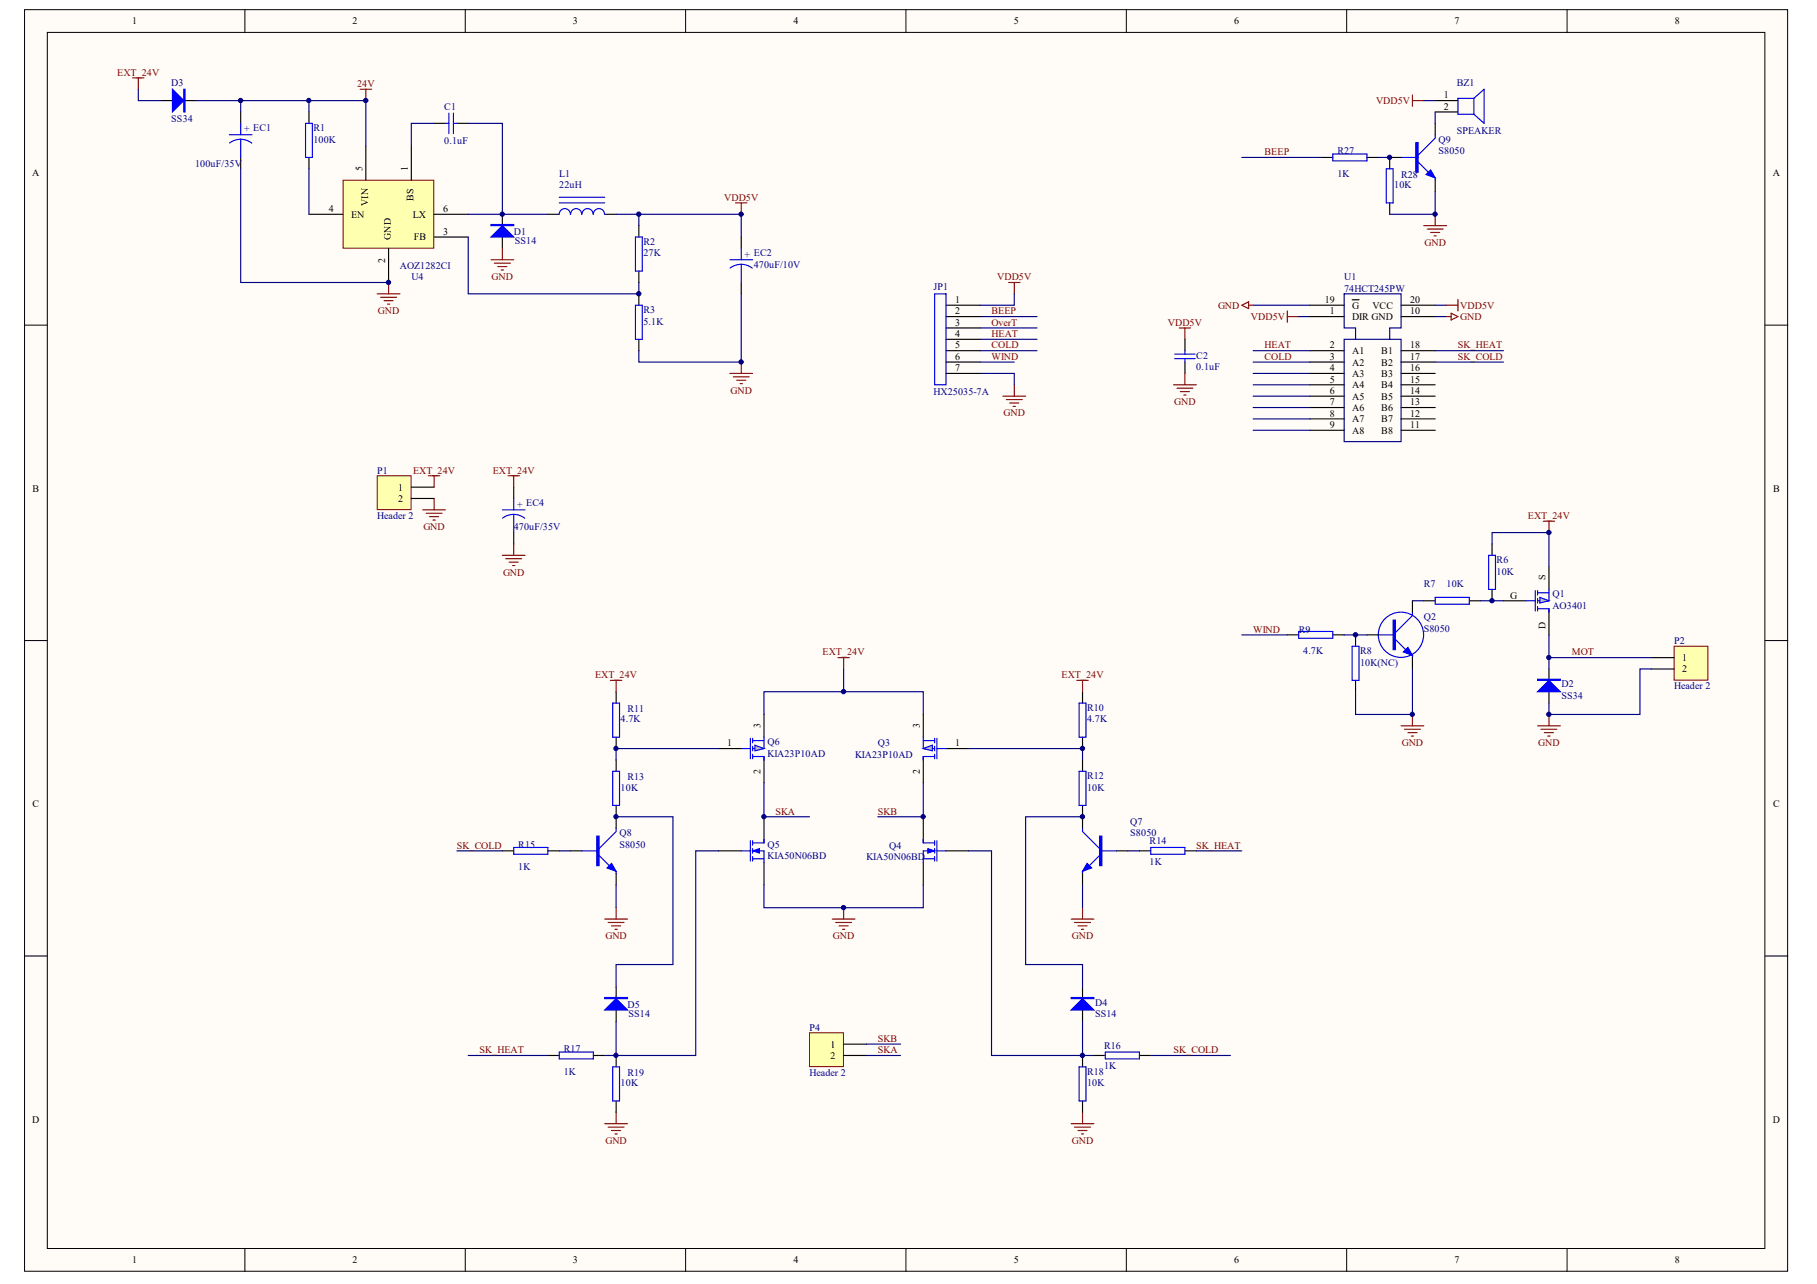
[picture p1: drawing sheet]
<svg xmlns="http://www.w3.org/2000/svg" width="297mm" height="210mm" viewBox="0 0 297 210" stroke-linecap="round" stroke-linejoin="round" font-family="sans-serif">
<defs><g id="words">
<g font-size="1.6">
<text x="21.6" y="4">1</text>
<text x="57.6" y="4">2</text>
<text x="93.7" y="4">3</text>
<text x="129.7" y="4">4</text>
<text x="165.7" y="4">5</text>
<text x="201.7" y="4">6</text>
<text x="237.8" y="4">7</text>
<text x="273.8" y="4">8</text>
<text x="236" y="16.1">1</text>
<text x="236" y="17.9">2</text>
<text x="5.3" y="28.8">A</text>
<text x="59.3" y="28" transform="rotate(-90 59.3 28)">5</text>
<text x="66.7" y="28" transform="rotate(-90 66.7 28)">1</text>
<text x="289.8" y="28.8">A</text>
<text x="53.8" y="34.7">4</text>
<text x="57.4" y="35.6">EN</text>
<text x="60.2" y="33.7" transform="rotate(-90 60.2 33.7)">VIN</text>
<text x="67.5" y="35.6">LX</text>
<text x="67.6" y="32.8" transform="rotate(-90 67.6 32.8)">BS</text>
<text x="72.5" y="34.7">6</text>
<text x="63.9" y="39.3" transform="rotate(-90 63.9 39.3)">GND</text>
<text x="67.6" y="39.3">FB</text>
<text x="72.5" y="38.4">3</text>
<text x="63" y="42.9" transform="rotate(-90 63 42.9)">2</text>
<text x="156.1" y="49.5">1</text>
<text x="156.1" y="51.4">2</text>
<text x="156.1" y="53.3">3</text>
<text x="216.6" y="49.5">19</text>
<text x="217.4" y="51.4">1</text>
<text x="221" y="52.3">DIR GND</text>
<text x="221" y="50.5">G</text>
<text x="224.4" y="50.5">VCC</text>
<text x="230.5" y="51.4">10</text>
<text x="230.5" y="49.5">20</text>
<text x="156.1" y="55.1">4</text>
<text x="156.1" y="57">5</text>
<text x="156.1" y="58.8">6</text>
<text x="217.4" y="57">2</text>
<text x="217.4" y="58.8">3</text>
<text x="221" y="57.9">A1</text>
<text x="221" y="59.8">A2</text>
<text x="225.8" y="59.8">B2</text>
<text x="225.8" y="57.9">B1</text>
<text x="230.5" y="58.8">17</text>
<text x="230.5" y="57">18</text>
<text x="156.1" y="60.7">7</text>
<text x="217.4" y="60.7">4</text>
<text x="217.4" y="62.5">5</text>
<text x="217.4" y="64.4">6</text>
<text x="221" y="61.6">A3</text>
<text x="221" y="63.5">A4</text>
<text x="221" y="65.3">A5</text>
<text x="225.8" y="65.3">B5</text>
<text x="225.8" y="63.5">B4</text>
<text x="225.8" y="61.6">B3</text>
<text x="230.5" y="64.4">14</text>
<text x="230.5" y="62.5">15</text>
<text x="230.5" y="60.7">16</text>
<text x="217.4" y="66.3">7</text>
<text x="217.4" y="68.1">8</text>
<text x="217.4" y="70">9</text>
<text x="221" y="67.2">A6</text>
<text x="221" y="69">A7</text>
<text x="221" y="70.9">A8</text>
<text x="225.8" y="70.9">B8</text>
<text x="225.8" y="69">B7</text>
<text x="225.8" y="67.2">B6</text>
<text x="230.5" y="70">11</text>
<text x="230.5" y="68.1">12</text>
<text x="230.5" y="66.3">13</text>
<text x="5.3" y="80.4">B</text>
<text x="65.1" y="80.2">1</text>
<text x="65.1" y="82.1">2</text>
<text x="289.9" y="80.4">B</text>
<text x="252.7" y="94.9" transform="rotate(-90 252.7 94.9)">S</text>
<text x="246.9" y="97.8">G</text>
<text x="252.7" y="102.8" transform="rotate(-90 252.7 102.8)">D</text>
<text x="275" y="108.1">1</text>
<text x="275" y="109.9">2</text>
<text x="124.3" y="119" transform="rotate(-90 124.3 119)">3</text>
<text x="150.4" y="119" transform="rotate(-90 150.4 119)">3</text>
<text x="118.9" y="122">1</text>
<text x="156.1" y="122">1</text>
<text x="5.3" y="132">C</text>
<text x="124.3" y="126.6" transform="rotate(-90 124.3 126.6)">2</text>
<text x="150.4" y="126.6" transform="rotate(-90 150.4 126.6)">2</text>
<text x="289.9" y="132">C</text>
<text x="135.8" y="171.3">1</text>
<text x="135.8" y="173.1">2</text>
<text x="5.3" y="183.5">D</text>
<text x="289.8" y="183.5">D</text>
<text x="21.6" y="206.5">1</text>
<text x="57.6" y="206.5">2</text>
<text x="93.7" y="206.5">3</text>
<text x="129.7" y="206.5">4</text>
<text x="165.7" y="206.5">5</text>
<text x="201.7" y="206.5">6</text>
<text x="237.8" y="206.5">7</text>
<text x="273.8" y="206.5">8</text>
</g>
<g font-size="1.6" fill="#800000">
<text x="19.2" y="12.4">EXT_24V</text>
<text x="58.4" y="14.2">24V</text>
<text x="225" y="17">VDD5V</text>
<text x="206.7" y="25.4">BEEP</text>
<text x="118.4" y="32.8">VDD5V</text>
<text x="232.9" y="40.2">GND</text>
<text x="80.4" y="45.8">GND</text>
<text x="163" y="45.8">VDD5V</text>
<text x="61.8" y="51.4">GND</text>
<text x="162.1" y="53.3">OverT</text>
<text x="162.1" y="51.4">BEEP</text>
<text x="190.9" y="53.3">VDD5V</text>
<text x="199.1" y="50.5">GND</text>
<text x="204.5" y="52.3">VDD5V</text>
<text x="238.7" y="50.5">VDD5V</text>
<text x="238.7" y="52.3">GND</text>
<text x="162.1" y="57">COLD</text>
<text x="162.1" y="58.8">WIND</text>
<text x="162.1" y="55.1">HEAT</text>
<text x="206.7" y="57">HEAT</text>
<text x="206.7" y="58.8">COLD</text>
<text x="238.3" y="57">SK_HEAT</text>
<text x="238.3" y="58.8">SK_COLD</text>
<text x="119.4" y="64.4">GND</text>
<text x="164.1" y="68.1">GND</text>
<text x="192" y="66.2">GND</text>
<text x="67.5" y="77.4">EXT_24V</text>
<text x="80.5" y="77.4">EXT_24V</text>
<text x="69.2" y="86.7">GND</text>
<text x="249.8" y="84.8">EXT_24V</text>
<text x="82.2" y="94.1">GND</text>
<text x="134.5" y="107.1">EXT_24V</text>
<text x="204.9" y="103.4">WIND</text>
<text x="256.9" y="107.1">MOT</text>
<text x="97.3" y="110.9">EXT_24V</text>
<text x="173.5" y="110.9">EXT_24V</text>
<text x="229.2" y="122">GND</text>
<text x="251.5" y="122">GND</text>
<text x="126.8" y="133.2">SKA</text>
<text x="143.5" y="133.2">SKB</text>
<text x="74.7" y="138.7">SK_COLD</text>
<text x="195.6" y="138.7">SK_HEAT</text>
<text x="99" y="153.6">GND</text>
<text x="136.2" y="153.6">GND</text>
<text x="175.2" y="153.6">GND</text>
<text x="78.4" y="172.2">SK_HEAT</text>
<text x="143.5" y="172.2">SKA</text>
<text x="143.5" y="170.3">SKB</text>
<text x="191.8" y="172.2">SK_COLD</text>
<text x="99" y="187">GND</text>
<text x="175.2" y="187">GND</text>
</g>
<g font-size="1.6" fill="#000080">
<text x="28" y="14">D3</text>
<text x="72.6" y="17.9">C1</text>
<text x="238.2" y="14">BZ1</text>
<text x="28" y="20">SS34</text>
<text x="39.9" y="21.7">+ EC1</text>
<text x="51.3" y="21.5">R1</text>
<text x="51.3" y="23.3">100K</text>
<text x="72.6" y="23.5">0.1uF</text>
<text x="235.2" y="23.3">Q9</text>
<text x="238.2" y="21.8">SPEAKER</text>
<text x="31.9" y="27.2">100uF/35V</text>
<text x="91.4" y="28.9">L1</text>
<text x="218.6" y="25.2">R27</text>
<text x="218.6" y="28.9">1K</text>
<text x="229" y="29.1">R28</text>
<text x="235.2" y="25.2">S8050</text>
<text x="91.4" y="30.8">22uH</text>
<text x="227.9" y="30.8">10K</text>
<text x="84" y="38.4">D1</text>
<text x="84.2" y="39.9">SS14</text>
<text x="105.2" y="40.1">R2</text>
<text x="105.2" y="41.9">27K</text>
<text x="65.4" y="44">AOZ1282CI</text>
<text x="67.2" y="45.8">U4</text>
<text x="121.7" y="42.1">+ EC2</text>
<text x="123.2" y="43.8">470uF/10V</text>
<text x="152.6" y="47.5">JP1</text>
<text x="219.7" y="45.8">U1</text>
<text x="219.7" y="47.7">74HCT245PW</text>
<text x="105.2" y="51.2">R3</text>
<text x="105.2" y="53.1">5.1K</text>
<text x="195.6" y="58.6">C2</text>
<text x="152.6" y="64.6">HX25035-7A</text>
<text x="195.6" y="60.5">0.1uF</text>
<text x="61.7" y="77.4">P1</text>
<text x="84.5" y="83">+ EC4</text>
<text x="61.7" y="84.8">Header 2</text>
<text x="84" y="86.7">470uF/35V</text>
<text x="232.8" y="96">R7</text>
<text x="236.5" y="96">10K</text>
<text x="244.7" y="92.1">R6</text>
<text x="244.7" y="93.9">10K</text>
<text x="232.8" y="101.4">Q2</text>
<text x="253.8" y="97.7">Q1</text>
<text x="253.8" y="99.5">AO3401</text>
<text x="212.3" y="103.4">R9</text>
<text x="213" y="107">4.7K</text>
<text x="222.3" y="107">R8</text>
<text x="232.8" y="103.2">S8050</text>
<text x="273.7" y="105.3">P2</text>
<text x="222.3" y="108.8">10K(NC)</text>
<text x="255.3" y="112.3">D2</text>
<text x="273.7" y="112.7">Header 2</text>
<text x="101.5" y="118.1">4.7K</text>
<text x="102.6" y="116.4">R11</text>
<text x="177.7" y="116.2">R10</text>
<text x="177.7" y="118.1">4.7K</text>
<text x="255.3" y="114.2">SS34</text>
<text x="125.5" y="121.8">Q6</text>
<text x="125.5" y="123.7">KIA23P10AD</text>
<text x="139.8" y="123.9">KIA23P10AD</text>
<text x="143.5" y="122">Q3</text>
<text x="101.5" y="129.3">10K</text>
<text x="102.6" y="127.6">R13</text>
<text x="177.7" y="127.4">R12</text>
<text x="177.7" y="129.3">10K</text>
<text x="101.3" y="136.7">Q8</text>
<text x="184.8" y="134.8">Q7</text>
<text x="184.8" y="136.7">S8050</text>
<text x="187.9" y="138">R14</text>
<text x="84.7" y="138.5">R15</text>
<text x="84.7" y="142.3">1K</text>
<text x="101.3" y="138.5">S8050</text>
<text x="125.5" y="138.5">Q5</text>
<text x="125.5" y="140.4">KIA50N06BD</text>
<text x="141.6" y="140.6">KIA50N06BD</text>
<text x="145.4" y="138.7">Q4</text>
<text x="187.9" y="141.3">1K</text>
<text x="102.6" y="164.7">D5</text>
<text x="102.8" y="166.2">SS14</text>
<text x="179" y="164.4">D4</text>
<text x="179" y="166.2">SS14</text>
<text x="92.2" y="172">R17</text>
<text x="132.3" y="168.5">P4</text>
<text x="180.5" y="171.4">R16</text>
<text x="92.2" y="175.7">1K</text>
<text x="101.5" y="177.6">10K</text>
<text x="102.6" y="175.9">R19</text>
<text x="132.3" y="175.9">Header 2</text>
<text x="177.7" y="175.7">R18</text>
<text x="177.7" y="177.6">10K</text>
<text x="180.5" y="174.8">1K</text>
</g>
</g></defs>
<g fill="#fffcf8" stroke="#000" stroke-width=".16">
<path d="M4 1.6h288.2v206.2h-288.2z"/>
<path d="M7.7 5.3h280.8v198.8h-280.8z"/>
</g>
<g fill="none" stroke="#000" stroke-width=".16">
<path d="M40 1.6v3.7M76.1 1.6v3.7M112.1 1.6v3.7M148.1 1.6v3.7M184.1 1.6v3.7M220.2 1.6v3.7M256.2 1.6v3.7M4 53.1h3.7M288.6 53.1h3.7M4 104.7h3.7M288.6 104.7h3.7M4 156.3h3.7"/>
<path d="M288.6 156.3h3.7M40 204.1v3.8M76.1 204.1v3.8M112.1 204.1v3.8M148.1 204.1v3.8M184.1 204.1v3.8M220.2 204.1v3.8M256.2 204.1v3.8"/>
</g>
<path d="M117.5 139.1h3.7M124.9 133.5v3.7M150.9 133.5v3.7M154.7 139.1h3.7M124.9 141v3.7M150.9 141v3.7" fill="none" stroke="#000" stroke-width=".19"/>
<g fill="none" stroke="#00f" stroke-width=".19">
<path d="M121.2 139.1h1.5M122.7 137.4v3.4M123 139.1h1.9v1.9M123 137.4v.8M123 138.7v.8M124.9 137.2v.6h-1.9M150.9 137.2v.6h1.9M152.8 139.1h-1.9v1.9M152.8 137.4v.8M152.8 138.7v.8M153.2 139.1h1.5M153.2 137.4v3.4"/>
<path d="M123 140.4h1.9M123 140v.8M150.9 140.4h1.9M152.8 140v.8"/>
</g>
<g fill="#00f" stroke="#00f" stroke-width=".16">
<path d="M123 139.1l1.2-.4v.8z"/>
<path d="M151.7 138.7l1.1 .4-1.1 .4z"/>
</g>
<path d="M124.9 116.8v-3.7h26v3.7" fill="none" stroke="#000080" stroke-width=".19"/>
<path d="M137 107.5h1.8M137.9 107.5v1.9M136.1 150.2h3.7M136.6 150.8h2.6M137.2 151.4h1.5M137.7 151.9h.4M137.9 148.4v1.8" fill="none" stroke="#800000" stroke-width=".19"/>
<path d="M61.7 77.8h5.5v5.5h-5.5z" fill="#ffffb0" stroke="#800000" stroke-width=".16"/>
<path d="M67.2 79.6h3.8M84 79.6v1.9M67.2 81.5h3.8M84 87.1v1.8" fill="none" stroke="#000" stroke-width=".19"/>
<g fill="none" stroke="#800000" stroke-width=".19">
<path d="M70 77.8h1.9M71 77.8v1.8M83.1 77.8h1.8M84 77.8v1.8M69.1 83.3h3.7M69.7 83.9h2.6M70.2 84.5h1.5M70.8 85h.3M71 81.5v1.8M82.1 90.8h3.7M82.7 91.3h2.6M83.2 91.9h1.5"/>
<path d="M83.8 92.5h.4M84 88.9v1.9"/>
</g>
<path d="M137.9 109.4v3.7" fill="none" stroke="#000080" stroke-width=".19"/>
<path d="M82.1 83.3h3.7M84 84.1l1.1 .2 .7 .4M84 84.1l-1.2 .2-.6 .4M84 81.5v1.8M84 84.1v3" fill="none" stroke="#00f" stroke-width=".19"/>
<path d="M132.3 168.8h5.6v5.6h-5.6z" fill="#ffffb0" stroke="#800000" stroke-width=".16"/>
<path d="M26.3 16.4h1.9M30 16.4h1.9M137.9 170.7h3.7M137.9 172.5h3.7" fill="none" stroke="#000" stroke-width=".19"/>
<path d="M160.2 55.5h9.3M160.2 57.3h9.3M160.2 53.6h9.3M160.2 51.8h9.3M165.8 48v1.9h-5.6M160.2 61h5.6v1.9M141.6 170.7h5.6M141.6 172.5h5.6" fill="none" stroke="#000080" stroke-width=".19"/>
<path d="M164.9 46.2h1.8M165.8 46.2v1.8M164 64.8h3.7M164.5 65.3h2.6M165.1 65.9h1.5M165.6 66.4h.4M165.8 62.9v1.9" fill="none" stroke="#800000" stroke-width=".19"/>
<g fill="#00f" stroke="#00f" stroke-width=".19">
<path d="M28.2 14.6l1.8 1.8-1.8 1.9z"/>
<path d="M30 14.6h.2v3.7h-.2z" fill-rule="evenodd"/>
</g>
<path d="M56.1 29.5h14.8v11.1h-14.8z" fill="#ffffb0" stroke="#800000" stroke-width=".16"/>
<g fill="none" stroke="#000" stroke-width=".19">
<path d="M39.3 18.3v1.9M50.5 18.3v1.9M234.6 16.4h3.7M234.6 18.3h3.7M39.3 25.7v1.9M50.5 35h5.6M50.5 25.7v1.9M59.8 23.9v5.6M67.2 23.9v5.6M71 35h5.5M71 38.7h5.5M71 20.2h1.8"/>
<path d="M74.7 20.2h1.8M82.1 35v1.9M82.1 38.7v1.9M89.6 35h1.8M98.9 35h1.8M104.4 36.9v1.8M121.2 38.7v1.9M216 25.7h1.9M223.5 25.7h1.8M227.2 33.2v1.8M229 25.7h-1.8v1.9M234.6 20.2v1.8"/>
<path d="M234.6 29.5v1.8M63.5 40.6v5.6M104.4 44.3v1.9M104.4 48v1.9M104.4 55.5v1.8M121.2 46.2v1.8M124.9 116.8v3.7M117.5 122.4h3.7M124.9 124.2v3.7"/>
</g>
<g fill="none" stroke="#00f" stroke-width=".19">
<path d="M73.4 18.5v3.3M74.1 18.5v3.3M240.9 16.1l1.7-1.5v5.6l-1.7-1.5M240.9 16.1v2.6M240.9 16.1h-2.6v2.6h2.6M37.5 22h3.7M39.3 22.8l1.2 .2 .7 .4M39.3 22.8l-.7 .1-1.1 .5M39.3 20.2v1.8M39.3 22.8v2.9M49.9 20.2h1.2v5.5h-1.2zM72.8 20.2h.6"/>
<path d="M74.1 20.2h.6M91.4 33.2h7.5M91.4 32.2h7.5M93.2 35a.91 .91 0 0 0-.9-.9 .91 .91 0 0 0-.9 .9M95.1 35a.9 .9 0 0 0-.9-.9 .9 .9 0 0 0-.9 .9M98.8 35a.93 .93 0 0 0-.9-.9 .93 .93 0 0 0-.9 .9 .91 .91 0 0 0-.9-.9 .91 .91 0 0 0-1 .9M103.9 38.7h1.1v5.6h-1.1zM217.9 25.2h5.6v1.1h-5.6zM226.6 27.6h1.1v5.6h-1.1zM229 25.7h2.8M231.8 26.5l1.7 1.7M234.6 22v.6l-2.8 2.8"/>
<path d="M234.6 29.1v.4M103.9 49.9h1.1v5.6h-1.1zM119.3 42.5h3.7M121.2 43.2l1.1 .2 .7 .4M121.2 43.2l-1.2 .2-.6 .4M121.2 40.6v1.9M121.2 43.2v3M121.2 122.4h1.5M122.7 120.7v3.3M123 123.7h1.9v.5M123 121.1h1.9M123 120.7v.7"/>
<path d="M123 122v.7M123 123.3v.7M124.9 120.5v1.9h-1.9"/>
</g>
<g fill="none" stroke="#000080" stroke-width=".19">
<path d="M22.6 14.6v1.8h3.7M31.9 16.4h7.4v1.9M39.3 16.4h20.5v7.5M50.5 16.4v1.9M232.8 16.4h1.8M234.6 18.3v1.9M39.3 27.6v18.6h24.2M50.5 27.6v7.4M71 20.2h-3.8v3.7M76.5 20.2h5.6v14.8M76.5 38.7v9.3h27.9v-1.8M76.5 35h13.1"/>
<path d="M100.7 35h3.7v1.9M104.4 35h16.8v3.7M203 25.7h13M225.3 25.7h1.9M234.6 31.3v3.7h-7.4M121.2 48v11.2h-16.8v-1.9"/>
</g>
<g fill="#00f" stroke="#00f" stroke-width=".19">
<path d="M80.3 38.7l1.8-1.8 1.9 1.8z"/>
<path d="M233.1 28.5l.8-.7 .7 1.3z"/>
<path d="M80.3 36.7h3.7v.2h-3.7z" fill-rule="evenodd"/>
<path d="M231.5 23.3h.3v4.9h-.3z" fill-rule="evenodd"/>
</g>
<g fill="none" stroke="#800000" stroke-width=".19">
<path d="M21.7 12.7h1.8M22.6 12.7v1.9M58.9 14.6h1.8M59.8 14.6v1.8M230.9 15.5v1.9M230.9 16.4h1.9M120.2 33.2h1.9M121.2 33.2v1.8M232.8 36.9h3.7M233.3 37.4h2.6M233.9 38h1.5M234.4 38.6h.4"/>
<path d="M234.6 35v1.9M61.7 48h3.7M62.2 48.6h2.6M62.8 49.2h1.5M63.3 49.7h.4M63.5 46.2v1.8M80.3 42.5h3.7M80.8 43h2.6M81.4 43.6h1.5M81.9 44.1h.4M82.1 40.6v1.9M121.2 59.2v1.8"/>
<path d="M119.3 61h3.7M119.9 61.6h2.6M120.4 62.2h1.5M121 62.7h.4"/>
</g>
<path d="M123.4 121.8l1.5 .6-1.5 .3z" fill="#c0c0c0" stroke="#00f" stroke-width=".19"/>
<path d="M150.9 116.8v3.7M150.9 124.2v3.7M154.7 122.4h3.7" fill="none" stroke="#000" stroke-width=".19"/>
<path d="M150.9 120.5v1.9h1.9M150.9 121.1h1.9M152.8 123.7h-1.9v.5M152.8 120.7v.7M152.8 122v.7M152.8 123.3v.7M153.2 122.4h1.5M153.2 120.7v3.3" fill="none" stroke="#00f" stroke-width=".19"/>
<path d="M150.9 122.4l1.5-.6v.9z" fill="#c0c0c0" stroke="#00f" stroke-width=".19"/>
<g fill="none" stroke="#000080" stroke-width=".19">
<path d="M160.2 59.2h5.6M204.9 59.2h9.3M204.9 49.9h9.3M204.9 57.3h9.3M212.3 51.8h1.9M219.7 48h9.3v5.6h-1.8v1.9h1.8v16.7h-9.3v-16.7h1.9v-1.9h-1.9zM221.6 55.5h5.6M234.6 59.2h11.2M234.6 49.9h1.9M234.6 51.8h1.9M234.6 57.3h11.2M204.9 66.6h9.3"/>
<path d="M204.9 68.5h9.3M204.9 70.3h9.3M204.9 64.8h9.3M204.9 62.9h9.3M204.9 61h9.3M230.9 98.2h1.9M242.1 98.2h3.7M203 103.8h7.4M219.7 103.8h3.8M253.2 103.8v5.6M74.7 139.1h7.4M91.4 139.1h1.9"/>
<path d="M100.7 133.5h9.3v24.2h-9.3v3.7M117.5 139.1h-3.8v33.4h-13M117.5 122.4h-16.8v1.8M124.9 127.9v5.6h7.4M150.9 127.9v5.6h-7.4M158.4 139.1h3.7v33.4h14.9M158.4 122.4h18.6v1.8M177 133.5h-9.3v24.2h9.3v3.7M184.4 139.1h1.9M195.6 139.1h7.4M100.7 144.7v3.7M124.9 144.7v3.7h26v-3.7"/>
<path d="M177 144.7v3.7M76.5 172.5h13.1M100.7 167v5.5h-1.8M177 167v5.5h1.8M188.1 172.5h13"/>
</g>
<g fill="none" stroke="#000" stroke-width=".19">
<path d="M154.7 49.9h5.5M154.7 51.8h5.5M154.7 53.6h5.5M154.7 55.5h5.5M154.7 57.3h5.5M154.7 59.2h5.5M193.7 55.5v1.8M193.7 59.2v1.8M214.2 49.9h5.5M214.2 51.8h5.5M214.2 57.3h5.5M214.2 59.2h5.5"/>
<path d="M221 49h1.2M229 49.9h5.6M229 51.8h5.6M229 57.3h5.6M229 59.2h5.6M154.7 61h5.5M214.2 61h5.5M214.2 62.9h5.5M214.2 64.8h5.5M214.2 66.6h5.5M214.2 68.5h5.5M214.2 70.3h5.5"/>
<path d="M229 61h5.6M229 62.9h5.6M229 64.8h5.6M229 66.6h5.6M229 68.5h5.6M229 70.3h5.6M230.9 98.2v1.9M232.8 98.2h1.8M240.2 98.2h1.9M243.9 88.9v1.9M243.9 96.4v1.8M245.8 98.2h3.7"/>
<path d="M253.2 92.6v3.8M100.7 113.1v1.8M177 113.1v1.8M210.4 103.8h1.9M217.9 103.8h1.8M221.6 103.8v1.8M221.6 111.2v1.9M223.5 103.8h1.8M230.9 107.5v1.9M253.2 100.1v3.7M253.2 109.4v1.8M253.2 113.1v1.8"/>
<path d="M82.1 139.1h1.9M89.6 139.1h1.8M93.3 139.1h1.8M100.7 120.5v1.9M100.7 124.2v1.9M100.7 131.7v3.7M177 120.5v1.9M177 124.2v1.9M177 131.7v3.7M182.5 139.1h1.9M186.3 139.1h1.8M193.7 139.1h1.9"/>
<path d="M100.7 142.8v1.9M177 142.8v1.9M89.6 172.5h1.8M97 172.5h1.9M100.7 161.4v1.9M100.7 165.1v1.9M100.7 172.5v1.9M100.7 180v1.8M177 161.4v1.9M177 165.1v1.9M177 172.5v1.9M177 180v1.8"/>
<path d="M178.8 172.5h1.9M186.3 172.5h1.8"/>
</g>
<g fill="none" stroke="#00f" stroke-width=".19">
<path d="M152.8 48h1.9v14.9h-1.9zM192 58.6h3.4M192 57.9h3.4M193.7 57.3v.6M193.7 58.6v.6M234.6 97.7h5.6v1.1h-5.6zM243.4 90.8h1.1v5.6h-1.1zM249.5 98.2h1.5M251 96.5v3.4M251.4 99.5h1.8v.6M251.4 96.9h1.8M251.4 96.5v.8"/>
<path d="M251.4 97.8v.8M251.4 99.1v.8M253.2 96.4v1.8h-1.8M100.2 114.9h1.1v5.6h-1.1zM176.4 114.9h1.1v5.6h-1.1zM212.3 103.2h5.6v1.1h-5.6zM221 105.6h1.2v5.6h-1.2zM225.3 103.8h2.8M228.1 104.5l1.7 1.7M230.9 100.1v.5l-2.8 2.8M230.9 107.1v.4M84 138.5h5.6v1.2h-5.6z"/>
<path d="M95.1 139.1h2.8M97.9 139.8l1.7 1.7M100.2 126.1h1.1v5.6h-1.1zM100.7 135.4v.5l-2.8 2.8M176.4 126.1h1.1v5.6h-1.1zM177 135.4v.5l2.8 2.8M179.8 139.1h2.7M179.8 139.8l-1.7 1.7M188.1 138.5h5.6v1.2h-5.6zM100.7 142.4v.4M177 142.4v.4M91.4 172h5.6v1.1h-5.6z"/>
<path d="M100.2 174.4h1.1v5.6h-1.1zM176.4 174.4h1.1v5.6h-1.1zM180.7 172h5.6v1.1h-5.6z"/>
<circle cx="229" cy="103.8" r="3.7"/>
</g>
<g fill="none" stroke="#800000" stroke-width=".19">
<path d="M192.8 53.6h1.8M193.7 53.6v1.9M203 49.9l1.1-.6v1.2zM204.1 49.9h.8M210.4 51.8h1.9M210.4 50.8v1.9M236.5 49.9h1.8M236.5 51.8h.7M237.2 51.2l1.1 .6-1.1 .5zM238.3 49v1.8M191.8 62.9h3.8M192.4 63.5h2.6"/>
<path d="M193 64h1.5M193.5 64.6h.4M193.7 61v1.9M99.8 111.2h1.8M100.7 111.2v1.9M176 111.2h1.9M177 111.2v1.9M229 118.7h3.8M229.6 119.2h2.6M230.2 119.8h1.4M230.9 116.8v1.9M251.4 118.7h3.7"/>
<path d="M251.9 119.2h2.6M252.5 119.8h1.5M253.2 116.8v1.9M230.7 120.3h.4M253 120.3h.4M98.9 150.2h3.7M99.4 150.8h2.6M100 151.4h1.5M100.5 151.9h.4M100.7 148.4v1.8M175.1 150.2h3.7M175.7 150.8h2.6"/>
<path d="M176.2 151.4h1.5M176.8 151.9h.4M177 148.4v1.8M98.9 183.7h3.7M99.4 184.3h2.6M100 184.8h1.5M100.5 185.4h.4M100.7 181.8v1.9M175.1 183.7h3.7M175.7 184.3h2.6M176.2 184.8h1.5M176.8 185.4h.4"/>
<path d="M177 181.8v1.9"/>
</g>
<g fill="#00f" stroke="#00f" stroke-width=".19">
<path d="M98.9 165.1l1.8-1.8 1.9 1.8z"/>
<path d="M99.2 141.9l.8-.8 .7 1.3z"/>
<path d="M175.1 165.1l1.9-1.8 1.8 1.8z"/>
<path d="M177.7 141.1l.8 .8-1.5 .5z"/>
<path d="M229.4 106.6l.8-.8 .7 1.3z"/>
<path d="M251.4 113.1l1.8-1.9 1.9 1.9z"/>
<path d="M98.9 163.1h3.7v.2h-3.7z" fill-rule="evenodd"/>
<path d="M97.6 136.7h.3v4.8h-.3z" fill-rule="evenodd"/>
<path d="M175.1 163.1h3.7v.2h-3.7z" fill-rule="evenodd"/>
<path d="M179.8 136.7h.3v4.8h-.3z" fill-rule="evenodd"/>
<path d="M227.7 101.4h.4v4.8h-.4z" fill-rule="evenodd"/>
<path d="M251.4 111h3.7v.2h-3.7z" fill-rule="evenodd"/>
</g>
<path d="M251.7 97.7l1.5 .5-1.5 .4z" fill="#c0c0c0" stroke="#00f" stroke-width=".19"/>
<path d="M243.9 88.9v-1.8h9.3v5.5M230.9 109.4v7.4h-9.3v-3.7" fill="none" stroke="#000080" stroke-width=".19"/>
<path d="M252.3 85.2h1.8M253.2 85.2v1.9" fill="none" stroke="#800000" stroke-width=".19"/>
<path d="M273.7 105.6h5.5v5.6h-5.5z" fill="#ffffb0" stroke="#800000" stroke-width=".16"/>
<path d="M270 107.5h3.7M270 109.4h3.7" fill="none" stroke="#000" stroke-width=".19"/>
<path d="M253.2 107.5h16.8M270 109.4h-1.9v7.4h-14.9v-1.9" fill="none" stroke="#000080" stroke-width=".19"/>
<g fill="#000080" stroke="#000080" stroke-width=".16">
<circle cx="39.3" cy="16.4" r=".35"/>
<circle cx="50.5" cy="16.4" r=".35"/>
<circle cx="59.8" cy="16.4" r=".35"/>
<circle cx="63.5" cy="46.2" r=".35"/>
<circle cx="82.1" cy="35" r=".35"/>
<circle cx="100.7" cy="172.5" r=".35"/>
<circle cx="100.7" cy="133.5" r=".35"/>
<circle cx="100.7" cy="122.4" r=".35"/>
<circle cx="104.4" cy="48" r=".35"/>
<circle cx="104.4" cy="35" r=".35"/>
<circle cx="121.1" cy="59.2" r=".35"/>
<circle cx="121.1" cy="35" r=".35"/>
<circle cx="124.9" cy="133.5" r=".35"/>
<circle cx="137.9" cy="148.4" r=".35"/>
<circle cx="137.9" cy="113.1" r=".35"/>
<circle cx="150.9" cy="133.5" r=".35"/>
<circle cx="177" cy="172.5" r=".35"/>
<circle cx="177" cy="133.5" r=".35"/>
<circle cx="177" cy="122.4" r=".35"/>
<circle cx="221.6" cy="103.8" r=".35"/>
<circle cx="227.2" cy="25.7" r=".35"/>
<circle cx="230.9" cy="116.8" r=".35"/>
<circle cx="234.6" cy="35" r=".35"/>
<circle cx="243.9" cy="98.2" r=".35"/>
<circle cx="253.2" cy="116.8" r=".35"/>
<circle cx="253.2" cy="107.5" r=".35"/>
<circle cx="253.2" cy="87" r=".35"/>
</g>
<use href="#words"/>
</svg>
